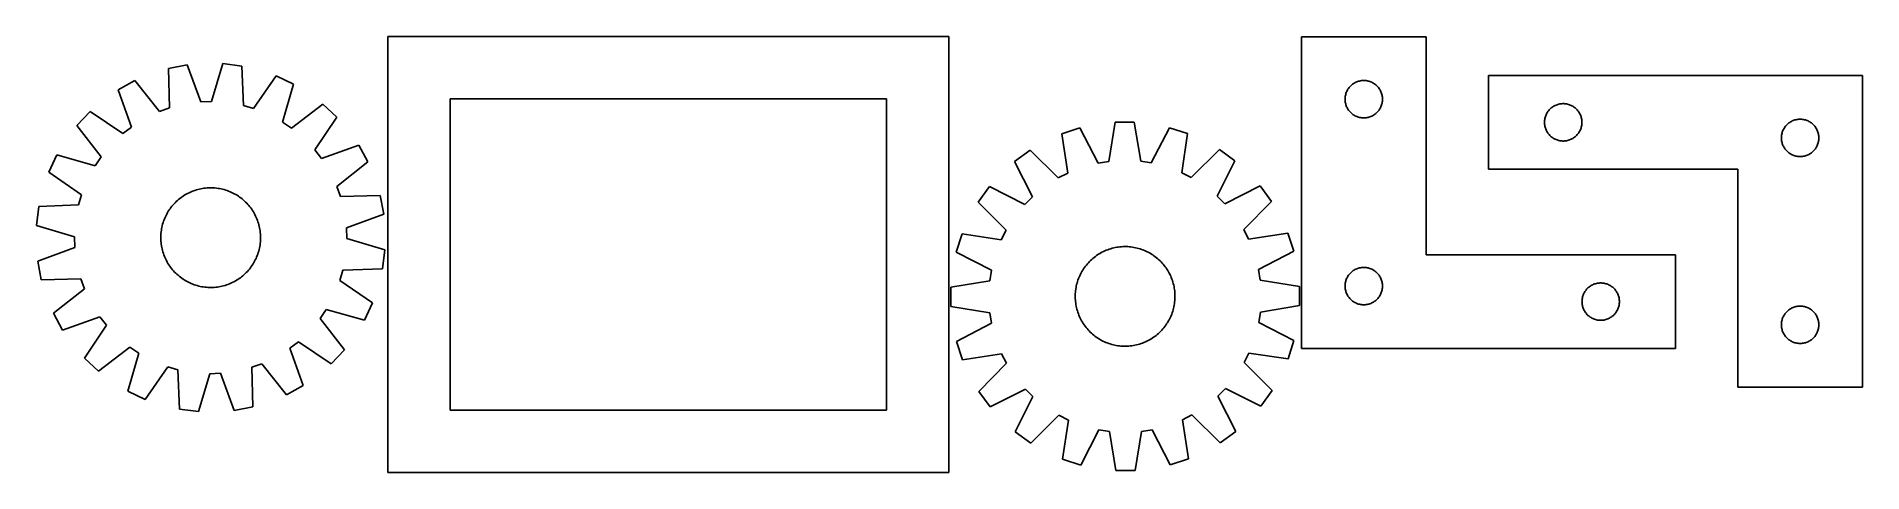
# Model space of a CAD drawing. Header units: millimetres. Extents: x 7 to 1471, y 7 to 357.
import ezdxf

# ---------------------------------------------------------------- set-up
doc = ezdxf.new("R2010")
doc.units = ezdxf.units.MM
doc.layers.add('CUT', color=7, linetype='CONTINUOUS', true_color=0x000000)

msp = doc.modelspace()

# ---------------------------------------------------------------- linework, layer by layer
at = {"layer": 'CUT'}
for p, q in [((738.120185, 356.522761), (288.120185, 356.522761)), ((288.120185, 356.522761), (288.120185, 6.522761)), ((738.120185, 6.522761), (738.120185, 356.522761)), ((1120.855958, 356.188262), (1020.855958, 356.188262)), ((1020.855958, 356.188262), (1020.855958, 106.188262)), ((1120.855958, 181.188262), (1120.855958, 356.188262)), ((127.40465, 333.789913), (112.294168, 330.890966)), ((112.294168, 330.890966), (113.150116, 299.138138)), ((138.360523, 303.974756), (127.40465, 333.789913)), ((155.928457, 334.716329), (146.930348, 304.253092)), ((171.195203, 332.803996), (155.928457, 334.716329)), ((172.401467, 301.062545), (171.195203, 332.803996)), ((198.609234, 324.870729), (180.637866, 298.679038)), ((212.537828, 318.334308), (198.609234, 324.870729)), ((1470.777217, 325.117711), (1170.777217, 325.117711)), ((1170.777217, 325.117711), (1170.777217, 250.117711)), ((1470.777217, 75.117711), (1470.777217, 325.117711)), ((85.452694, 321.19555), (71.977596, 313.769092)), ((71.977596, 313.769092), (82.603814, 283.834861)), ((105.085739, 296.225202), (85.452694, 321.19555)), ((203.876406, 287.773638), (212.537828, 318.334308)), ((1055.875846, 306.960443), (1055.93546, 307.730577)), ((1055.93546, 307.730577), (1056.034639, 308.496621)), ((1056.034639, 308.496621), (1056.173122, 309.256543)), ((1056.173122, 309.256543), (1056.350542, 310.008329)), ((1056.350542, 310.008329), (1056.566427, 310.749985)), ((1056.566427, 310.749985), (1056.820205, 311.479543)), ((1056.820205, 311.479543), (1057.111204, 312.195071)), ((1057.111204, 312.195071), (1057.438651, 312.894669)), ((1057.438651, 312.894669), (1057.801679, 313.576483)), ((1057.801679, 313.576483), (1058.199324, 314.238705)), ((1058.199324, 314.238705), (1058.630533, 314.879579)), ((1058.630533, 314.879579), (1059.094161, 315.497404)), ((1059.094161, 315.497404), (1059.588979, 316.090544)), ((1059.588979, 316.090544), (1060.113675, 316.657424)), ((1060.113675, 316.657424), (1060.666858, 317.196543)), ((1060.666858, 317.196543), (1061.24706, 317.706469)), ((1061.24706, 317.706469), (1061.852744, 318.185851)), ((1061.852744, 318.185851), (1062.482302, 318.633417)), ((1062.482302, 318.633417), (1063.134066, 319.047982)), ((1063.134066, 319.047982), (1063.806307, 319.428444)), ((1063.806307, 319.428444), (1064.497242, 319.773796)), ((1064.497242, 319.773796), (1065.205039, 320.083122)), ((1065.205039, 320.083122), (1065.927822, 320.355601)), ((1065.927822, 320.355601), (1066.663673, 320.59051)), ((1066.663673, 320.59051), (1067.410642, 320.787228)), ((1067.410642, 320.787228), (1068.166746, 320.945231)), ((1068.166746, 320.945231), (1068.929982, 321.064102)), ((1068.929982, 321.064102), (1069.698326, 321.143525)), ((1069.698326, 321.143525), (1070.469739, 321.183289)), ((1070.469739, 321.183289), (1071.242176, 321.183289)), ((1071.242176, 321.183289), (1072.01359, 321.143525)), ((1072.01359, 321.143525), (1072.781933, 321.064102)), ((1072.781933, 321.064102), (1073.545169, 320.945231)), ((1073.545169, 320.945231), (1074.301274, 320.787228)), ((1074.301274, 320.787228), (1075.048242, 320.59051)), ((1075.048242, 320.59051), (1075.784093, 320.355601)), ((1075.784093, 320.355601), (1076.506876, 320.083122)), ((1076.506876, 320.083122), (1077.214674, 319.773796)), ((1077.214674, 319.773796), (1077.905609, 319.428444)), ((1077.905609, 319.428444), (1078.57785, 319.047982)), ((1078.57785, 319.047982), (1079.229614, 318.633417)), ((1079.229614, 318.633417), (1079.859172, 318.185851)), ((1079.859172, 318.185851), (1080.464855, 317.706469)), ((1080.464855, 317.706469), (1081.045058, 317.196543)), ((1081.045058, 317.196543), (1081.598241, 316.657424)), ((1081.598241, 316.657424), (1082.122937, 316.090544)), ((1082.122937, 316.090544), (1082.617755, 315.497404)), ((1082.617755, 315.497404), (1083.081383, 314.879579)), ((1083.081383, 314.879579), (1083.512591, 314.238705)), ((1083.512591, 314.238705), (1083.910236, 313.576483)), ((1083.910236, 313.576483), (1084.273264, 312.894669)), ((1084.273264, 312.894669), (1084.600711, 312.195071)), ((1084.600711, 312.195071), (1084.89171, 311.479543)), ((1084.89171, 311.479543), (1085.145488, 310.749985)), ((1085.145488, 310.749985), (1085.361374, 310.008329)), ((1085.361374, 310.008329), (1085.538793, 309.256543)), ((1085.538793, 309.256543), (1085.677276, 308.496621)), ((1085.677276, 308.496621), (1085.776456, 307.730577)), ((1085.776456, 307.730577), (1085.836069, 306.960443)), ((49.445885, 296.253733), (38.925207, 285.026717)), ((75.834282, 278.572465), (49.445885, 296.253733)), ((113.150116, 299.138138), (105.085739, 296.225202)), ((146.930348, 304.253092), (138.360523, 303.974756)), ((180.637866, 298.679038), (172.401467, 301.062545)), ((236.158607, 302.317921), (210.973143, 282.961601)), ((247.385622, 291.797243), (236.158607, 302.317921)), ((688.120185, 306.522761), (338.120185, 306.522761)), ((338.120185, 306.522761), (338.120185, 56.522761)), ((688.120185, 56.522761), (688.120185, 306.522761)), ((1055.855958, 306.188262), (1055.875846, 306.960443)), ((1055.875846, 305.416081), (1055.855958, 306.188262)), ((1055.93546, 304.645947), (1055.875846, 305.416081)), ((1056.034639, 303.879903), (1055.93546, 304.645947)), ((1056.173122, 303.119981), (1056.034639, 303.879903)), ((1056.350542, 302.368195), (1056.173122, 303.119981)), ((1056.566427, 301.62654), (1056.350542, 302.368195)), ((1056.820205, 300.896981), (1056.566427, 301.62654)), ((1057.111204, 300.181453), (1056.820205, 300.896981)), ((1057.438651, 299.481855), (1057.111204, 300.181453)), ((1057.801679, 298.800041), (1057.438651, 299.481855)), ((1058.199324, 298.137819), (1057.801679, 298.800041)), ((1058.630533, 297.496946), (1058.199324, 298.137819)), ((1059.094161, 296.87912), (1058.630533, 297.496946)), ((1059.588979, 296.28598), (1059.094161, 296.87912)), ((1060.113675, 295.7191), (1059.588979, 296.28598)), ((1060.666858, 295.179982), (1060.113675, 295.7191)), ((1061.24706, 294.670055), (1060.666858, 295.179982)), ((1061.852744, 294.190673), (1061.24706, 294.670055)), ((1062.482302, 293.743107), (1061.852744, 294.190673)), ((1063.134066, 293.328543), (1062.482302, 293.743107)), ((1063.806307, 292.94808), (1063.134066, 293.328543)), ((1064.497242, 292.602728), (1063.806307, 292.94808)), ((1077.905609, 292.94808), (1077.214674, 292.602728)), ((1078.57785, 293.328543), (1077.905609, 292.94808)), ((1079.229614, 293.743107), (1078.57785, 293.328543)), ((1079.859172, 294.190673), (1079.229614, 293.743107)), ((1080.464855, 294.670055), (1079.859172, 294.190673)), ((1081.045058, 295.179982), (1080.464855, 294.670055)), ((1081.598241, 295.7191), (1081.045058, 295.179982)), ((1082.122937, 296.28598), (1081.598241, 295.7191)), ((1082.617755, 296.87912), (1082.122937, 296.28598)), ((1083.081383, 297.496946), (1082.617755, 296.87912)), ((1083.512591, 298.137819), (1083.081383, 297.496946)), ((1083.910236, 298.800041), (1083.512591, 298.137819)), ((1084.273264, 299.481855), (1083.910236, 298.800041)), ((1084.600711, 300.181453), (1084.273264, 299.481855)), ((1084.89171, 300.896981), (1084.600711, 300.181453)), ((1085.145488, 301.62654), (1084.89171, 300.896981)), ((1085.361374, 302.368195), (1085.145488, 301.62654)), ((1085.538793, 303.119981), (1085.361374, 302.368195)), ((1085.677276, 303.879903), (1085.538793, 303.119981)), ((1085.776456, 304.645947), (1085.677276, 303.879903)), ((1085.836069, 305.416081), (1085.776456, 304.645947)), ((1085.836069, 306.960443), (1085.855958, 306.188262)), ((1085.855958, 306.188262), (1085.836069, 305.416081)), ((1216.487687, 292.179434), (1216.741465, 292.908993)), ((1216.741465, 292.908993), (1217.032464, 293.62452)), ((1217.032464, 293.62452), (1217.359911, 294.324118)), ((1217.359911, 294.324118), (1217.722939, 295.005932)), ((1217.722939, 295.005932), (1218.120584, 295.668154)), ((1218.120584, 295.668154), (1218.551792, 296.309028)), ((1218.551792, 296.309028), (1219.01542, 296.926854)), ((1219.01542, 296.926854), (1219.510238, 297.519993)), ((1219.510238, 297.519993), (1220.034934, 298.086874)), ((1220.034934, 298.086874), (1220.588117, 298.625992)), ((1220.588117, 298.625992), (1221.16832, 299.135918)), ((1221.16832, 299.135918), (1221.774003, 299.6153)), ((1221.774003, 299.6153), (1222.403561, 300.062867)), ((1222.403561, 300.062867), (1223.055325, 300.477431)), ((1223.055325, 300.477431), (1223.727566, 300.857893)), ((1223.727566, 300.857893), (1224.418501, 301.203245)), ((1224.418501, 301.203245), (1225.126299, 301.512571)), ((1225.126299, 301.512571), (1225.849082, 301.78505)), ((1225.849082, 301.78505), (1226.584933, 302.019959)), ((1226.584933, 302.019959), (1227.331901, 302.216677)), ((1227.331901, 302.216677), (1228.088006, 302.374681)), ((1228.088006, 302.374681), (1228.851242, 302.493551)), ((1228.851242, 302.493551), (1229.619585, 302.572974)), ((1229.619585, 302.572974), (1230.390999, 302.612738)), ((1230.390999, 302.612738), (1231.163436, 302.612738)), ((1231.163436, 302.612738), (1231.934849, 302.572974)), ((1231.934849, 302.572974), (1232.703193, 302.493551)), ((1232.703193, 302.493551), (1233.466429, 302.374681)), ((1233.466429, 302.374681), (1234.222533, 302.216677)), ((1234.222533, 302.216677), (1234.969502, 302.019959)), ((1234.969502, 302.019959), (1235.705353, 301.78505)), ((1235.705353, 301.78505), (1236.428136, 301.512571)), ((1236.428136, 301.512571), (1237.135933, 301.203245)), ((1237.135933, 301.203245), (1237.826868, 300.857893)), ((1237.826868, 300.857893), (1238.499109, 300.477431)), ((1238.499109, 300.477431), (1239.150873, 300.062867)), ((1239.150873, 300.062867), (1239.780431, 299.6153)), ((1239.780431, 299.6153), (1240.386115, 299.135918)), ((1240.386115, 299.135918), (1240.966317, 298.625992)), ((1240.966317, 298.625992), (1241.5195, 298.086874)), ((1241.5195, 298.086874), (1242.044196, 297.519993)), ((1242.044196, 297.519993), (1242.539014, 296.926854)), ((1242.539014, 296.926854), (1243.002642, 296.309028)), ((1243.002642, 296.309028), (1243.433851, 295.668154)), ((1243.433851, 295.668154), (1243.831496, 295.005932)), ((1243.831496, 295.005932), (1244.194523, 294.324118)), ((1244.194523, 294.324118), (1244.521971, 293.62452)), ((1244.521971, 293.62452), (1244.81297, 292.908993)), ((1244.81297, 292.908993), (1245.066748, 292.179434)), ((38.925207, 285.026717), (58.281527, 259.841253)), ((82.603814, 283.834861), (75.834282, 278.572465)), ((210.973143, 282.961601), (203.876406, 287.773638)), ((229.704354, 265.408846), (247.385622, 291.797243)), ((843.225382, 283.103869), (828.605309, 278.309706)), ((828.605309, 278.309706), (833.486203, 246.922581)), ((857.87841, 254.921188), (843.225382, 283.103869)), ((871.400675, 287.64465), (866.343526, 256.285441)), ((886.786669, 287.686319), (871.400675, 287.64465)), ((892.013599, 256.354962), (886.786669, 287.686319)), ((914.986143, 283.298215), (900.48598, 255.03658)), ((929.63197, 278.583311), (914.986143, 283.298215)), ((924.921154, 247.170209), (929.63197, 278.583311)), ((1065.205039, 292.293403), (1064.497242, 292.602728)), ((1065.927822, 292.020924), (1065.205039, 292.293403)), ((1066.663673, 291.786014), (1065.927822, 292.020924)), ((1067.410642, 291.589296), (1066.663673, 291.786014)), ((1068.166746, 291.431293), (1067.410642, 291.589296)), ((1068.929982, 291.312422), (1068.166746, 291.431293)), ((1069.698326, 291.232999), (1068.929982, 291.312422)), ((1070.469739, 291.193235), (1069.698326, 291.232999)), ((1071.242176, 291.193235), (1070.469739, 291.193235)), ((1072.01359, 291.232999), (1071.242176, 291.193235)), ((1072.781933, 291.312422), (1072.01359, 291.232999)), ((1073.545169, 291.431293), (1072.781933, 291.312422)), ((1074.301274, 291.589296), (1073.545169, 291.431293)), ((1075.048242, 291.786014), (1074.301274, 291.589296)), ((1075.784093, 292.020924), (1075.048242, 291.786014)), ((1076.506876, 292.293403), (1075.784093, 292.020924)), ((1077.214674, 292.602728), (1076.506876, 292.293403)), ((1215.777217, 287.617711), (1215.797106, 288.389893)), ((1215.797106, 286.84553), (1215.777217, 287.617711)), ((1215.797106, 288.389893), (1215.856719, 289.160026)), ((1215.856719, 286.075396), (1215.797106, 286.84553)), ((1215.856719, 289.160026), (1215.955899, 289.92607)), ((1215.955899, 285.309353), (1215.856719, 286.075396)), ((1215.955899, 289.92607), (1216.094382, 290.685992)), ((1216.094382, 284.54943), (1215.955899, 285.309353)), ((1216.094382, 290.685992), (1216.271801, 291.437778)), ((1216.271801, 283.797645), (1216.094382, 284.54943)), ((1216.271801, 291.437778), (1216.487687, 292.179434)), ((1216.487687, 283.055989), (1216.271801, 283.797645)), ((1216.741465, 282.32643), (1216.487687, 283.055989)), ((1217.032464, 281.610903), (1216.741465, 282.32643)), ((1217.359911, 280.911304), (1217.032464, 281.610903)), ((1217.722939, 280.22949), (1217.359911, 280.911304)), ((1218.120584, 279.567268), (1217.722939, 280.22949)), ((1218.551792, 278.926395), (1218.120584, 279.567268)), ((1219.01542, 278.308569), (1218.551792, 278.926395)), ((1219.510238, 277.71543), (1219.01542, 278.308569)), ((1242.539014, 278.308569), (1242.044196, 277.71543)), ((1243.002642, 278.926395), (1242.539014, 278.308569)), ((1243.433851, 279.567268), (1243.002642, 278.926395)), ((1243.831496, 280.22949), (1243.433851, 279.567268)), ((1244.194523, 280.911304), (1243.831496, 280.22949)), ((1244.521971, 281.610903), (1244.194523, 280.911304)), ((1244.81297, 282.32643), (1244.521971, 281.610903)), ((1245.066748, 283.055989), (1244.81297, 282.32643)), ((1245.066748, 292.179434), (1245.282633, 291.437778)), ((1245.282633, 283.797645), (1245.066748, 283.055989)), ((1245.282633, 291.437778), (1245.460053, 290.685992)), ((1245.460053, 284.54943), (1245.282633, 283.797645)), ((1245.460053, 290.685992), (1245.598536, 289.92607)), ((1245.598536, 285.309353), (1245.460053, 284.54943)), ((1245.598536, 289.92607), (1245.697715, 289.160026)), ((1245.697715, 286.075396), (1245.598536, 285.309353)), ((1245.697715, 289.160026), (1245.757329, 288.389893)), ((1245.757329, 286.84553), (1245.697715, 286.075396)), ((1245.757329, 288.389893), (1245.777217, 287.617711)), ((1245.777217, 287.617711), (1245.757329, 286.84553)), ((1406.094382, 278.185992), (1406.271801, 278.937778)), ((1406.271801, 278.937778), (1406.487687, 279.679434)), ((1406.487687, 279.679434), (1406.741465, 280.408993)), ((1406.741465, 280.408993), (1407.032464, 281.12452)), ((1407.032464, 281.12452), (1407.359911, 281.824118)), ((1407.359911, 281.824118), (1407.722939, 282.505932)), ((1407.722939, 282.505932), (1408.120584, 283.168154)), ((1408.120584, 283.168154), (1408.551792, 283.809028)), ((1408.551792, 283.809028), (1409.01542, 284.426854)), ((1409.01542, 284.426854), (1409.510238, 285.019993)), ((1409.510238, 285.019993), (1410.034934, 285.586874)), ((1410.034934, 285.586874), (1410.588117, 286.125992)), ((1410.588117, 286.125992), (1411.16832, 286.635918)), ((1411.16832, 286.635918), (1411.774003, 287.1153)), ((1411.774003, 287.1153), (1412.403561, 287.562867)), ((1412.403561, 287.562867), (1413.055325, 287.977431)), ((1413.055325, 287.977431), (1413.727566, 288.357893)), ((1413.727566, 288.357893), (1414.418501, 288.703245)), ((1414.418501, 288.703245), (1415.126299, 289.012571)), ((1415.126299, 289.012571), (1415.849082, 289.28505)), ((1415.849082, 289.28505), (1416.584933, 289.519959)), ((1416.584933, 289.519959), (1417.331901, 289.716677)), ((1417.331901, 289.716677), (1418.088006, 289.874681)), ((1418.088006, 289.874681), (1418.851242, 289.993551)), ((1418.851242, 289.993551), (1419.619585, 290.072974)), ((1419.619585, 290.072974), (1420.390999, 290.112738)), ((1420.390999, 290.112738), (1421.163436, 290.112738)), ((1421.163436, 290.112738), (1421.934849, 290.072974)), ((1421.934849, 290.072974), (1422.703193, 289.993551)), ((1422.703193, 289.993551), (1423.466429, 289.874681)), ((1423.466429, 289.874681), (1424.222533, 289.716677)), ((1424.222533, 289.716677), (1424.969502, 289.519959)), ((1424.969502, 289.519959), (1425.705353, 289.28505)), ((1425.705353, 289.28505), (1426.428136, 289.012571)), ((1426.428136, 289.012571), (1427.135933, 288.703245)), ((1427.135933, 288.703245), (1427.826868, 288.357893)), ((1427.826868, 288.357893), (1428.499109, 287.977431)), ((1428.499109, 287.977431), (1429.150873, 287.562867)), ((1429.150873, 287.562867), (1429.780431, 287.1153)), ((1429.780431, 287.1153), (1430.386115, 286.635918)), ((1430.386115, 286.635918), (1430.966317, 286.125992)), ((1430.966317, 286.125992), (1431.5195, 285.586874)), ((1431.5195, 285.586874), (1432.044196, 285.019993)), ((1432.044196, 285.019993), (1432.539014, 284.426854)), ((1432.539014, 284.426854), (1433.002642, 283.809028)), ((1433.002642, 283.809028), (1433.433851, 283.168154)), ((1433.433851, 283.168154), (1433.831496, 282.505932)), ((1433.831496, 282.505932), (1434.194523, 281.824118)), ((1434.194523, 281.824118), (1434.521971, 281.12452)), ((1434.521971, 281.12452), (1434.81297, 280.408993)), ((1434.81297, 280.408993), (1435.066748, 279.679434)), ((1435.066748, 279.679434), (1435.282633, 278.937778)), ((1435.282633, 278.937778), (1435.460053, 278.185992)), ((234.96675, 258.639314), (229.704354, 265.408846)), ((264.900982, 269.265532), (234.96675, 258.639314)), ((272.32744, 255.790434), (264.900982, 269.265532)), ((803.212191, 265.284522), (790.789153, 256.207151)), ((825.856977, 243.009234), (803.212191, 265.284522)), ((955.095265, 265.695858), (932.571464, 243.298243)), ((967.567288, 256.685909), (955.095265, 265.695858)), ((1220.034934, 277.148549), (1219.510238, 277.71543)), ((1220.588117, 276.609431), (1220.034934, 277.148549)), ((1221.16832, 276.099505), (1220.588117, 276.609431)), ((1221.774003, 275.620123), (1221.16832, 276.099505)), ((1222.403561, 275.172556), (1221.774003, 275.620123)), ((1223.055325, 274.757992), (1222.403561, 275.172556)), ((1223.727566, 274.377529), (1223.055325, 274.757992)), ((1224.418501, 274.032177), (1223.727566, 274.377529)), ((1225.126299, 273.722852), (1224.418501, 274.032177)), ((1225.849082, 273.450373), (1225.126299, 273.722852)), ((1226.584933, 273.215463), (1225.849082, 273.450373)), ((1227.331901, 273.018746), (1226.584933, 273.215463)), ((1228.088006, 272.860742), (1227.331901, 273.018746)), ((1228.851242, 272.741871), (1228.088006, 272.860742)), ((1229.619585, 272.662448), (1228.851242, 272.741871)), ((1230.390999, 272.622684), (1229.619585, 272.662448)), ((1231.163436, 272.622684), (1230.390999, 272.622684)), ((1231.934849, 272.662448), (1231.163436, 272.622684)), ((1232.703193, 272.741871), (1231.934849, 272.662448)), ((1233.466429, 272.860742), (1232.703193, 272.741871)), ((1234.222533, 273.018746), (1233.466429, 272.860742)), ((1234.969502, 273.215463), (1234.222533, 273.018746)), ((1235.705353, 273.450373), (1234.969502, 273.215463)), ((1236.428136, 273.722852), (1235.705353, 273.450373)), ((1237.135933, 274.032177), (1236.428136, 273.722852)), ((1237.826868, 274.377529), (1237.135933, 274.032177)), ((1238.499109, 274.757992), (1237.826868, 274.377529)), ((1239.150873, 275.172556), (1238.499109, 274.757992)), ((1239.780431, 275.620123), (1239.150873, 275.172556)), ((1240.386115, 276.099505), (1239.780431, 275.620123)), ((1240.966317, 276.609431), (1240.386115, 276.099505)), ((1241.5195, 277.148549), (1240.966317, 276.609431)), ((1242.044196, 277.71543), (1241.5195, 277.148549)), ((1405.777217, 275.117711), (1405.797106, 275.889893)), ((1405.797106, 274.34553), (1405.777217, 275.117711)), ((1405.797106, 275.889893), (1405.856719, 276.660026)), ((1405.856719, 273.575396), (1405.797106, 274.34553)), ((1405.856719, 276.660026), (1405.955899, 277.42607)), ((1405.955899, 272.809353), (1405.856719, 273.575396)), ((1405.955899, 277.42607), (1406.094382, 278.185992)), ((1406.094382, 272.04943), (1405.955899, 272.809353)), ((1406.271801, 271.297645), (1406.094382, 272.04943)), ((1406.487687, 270.555989), (1406.271801, 271.297645)), ((1406.741465, 269.82643), (1406.487687, 270.555989)), ((1407.032464, 269.110903), (1406.741465, 269.82643)), ((1407.359911, 268.411304), (1407.032464, 269.110903)), ((1407.722939, 267.72949), (1407.359911, 268.411304)), ((1408.120584, 267.067268), (1407.722939, 267.72949)), ((1408.551792, 266.426395), (1408.120584, 267.067268)), ((1409.01542, 265.808569), (1408.551792, 266.426395)), ((1409.510238, 265.21543), (1409.01542, 265.808569)), ((1410.034934, 264.648549), (1409.510238, 265.21543)), ((1410.588117, 264.109431), (1410.034934, 264.648549)), ((1411.16832, 263.599505), (1410.588117, 264.109431)), ((1411.774003, 263.120123), (1411.16832, 263.599505)), ((1430.386115, 263.599505), (1429.780431, 263.120123)), ((1430.966317, 264.109431), (1430.386115, 263.599505)), ((1431.5195, 264.648549), (1430.966317, 264.109431)), ((1432.044196, 265.21543), (1431.5195, 264.648549)), ((1432.539014, 265.808569), (1432.044196, 265.21543)), ((1433.002642, 266.426395), (1432.539014, 265.808569)), ((1433.433851, 267.067268), (1433.002642, 266.426395)), ((1433.831496, 267.72949), (1433.433851, 267.067268)), ((1434.194523, 268.411304), (1433.831496, 267.72949)), ((1434.521971, 269.110903), (1434.194523, 268.411304)), ((1434.81297, 269.82643), (1434.521971, 269.110903)), ((1435.066748, 270.555989), (1434.81297, 269.82643)), ((1435.282633, 271.297645), (1435.066748, 270.555989)), ((1435.460053, 272.04943), (1435.282633, 271.297645)), ((1435.460053, 278.185992), (1435.598536, 277.42607)), ((1435.598536, 272.809353), (1435.460053, 272.04943)), ((1435.598536, 277.42607), (1435.697715, 276.660026)), ((1435.697715, 273.575396), (1435.598536, 272.809353)), ((1435.697715, 276.660026), (1435.757329, 275.889893)), ((1435.757329, 274.34553), (1435.697715, 273.575396)), ((1435.757329, 275.889893), (1435.777217, 275.117711)), ((1435.777217, 275.117711), (1435.757329, 274.34553)), ((22.90882, 261.405938), (16.372399, 247.477344)), ((53.46949, 252.744517), (22.90882, 261.405938)), ((58.281527, 259.841253), (53.46949, 252.744517)), ((247.357092, 236.157389), (272.32744, 255.790434)), ((790.789153, 256.207151), (805.130314, 227.8645)), ((866.343526, 256.285441), (857.87841, 254.921188)), ((900.48598, 255.03658), (892.013599, 256.354962)), ((953.379853, 228.265996), (967.567288, 256.685909)), ((1170.777217, 250.117711), (1370.777217, 250.117711)), ((1370.777217, 250.117711), (1370.777217, 75.117711)), ((1412.403561, 262.672556), (1411.774003, 263.120123)), ((1413.055325, 262.257992), (1412.403561, 262.672556)), ((1413.727566, 261.877529), (1413.055325, 262.257992)), ((1414.418501, 261.532177), (1413.727566, 261.877529)), ((1415.126299, 261.222852), (1414.418501, 261.532177)), ((1415.849082, 260.950373), (1415.126299, 261.222852)), ((1416.584933, 260.715463), (1415.849082, 260.950373)), ((1417.331901, 260.518746), (1416.584933, 260.715463)), ((1418.088006, 260.360742), (1417.331901, 260.518746)), ((1418.851242, 260.241871), (1418.088006, 260.360742)), ((1419.619585, 260.162448), (1418.851242, 260.241871)), ((1420.390999, 260.122684), (1419.619585, 260.162448)), ((1421.163436, 260.122684), (1420.390999, 260.122684)), ((1421.934849, 260.162448), (1421.163436, 260.122684)), ((1422.703193, 260.241871), (1421.934849, 260.162448)), ((1423.466429, 260.360742), (1422.703193, 260.241871)), ((1424.222533, 260.518746), (1423.466429, 260.360742)), ((1424.969502, 260.715463), (1424.222533, 260.518746)), ((1425.705353, 260.950373), (1424.969502, 260.715463)), ((1426.428136, 261.222852), (1425.705353, 260.950373)), ((1427.135933, 261.532177), (1426.428136, 261.222852)), ((1427.826868, 261.877529), (1427.135933, 261.532177)), ((1428.499109, 262.257992), (1427.826868, 261.877529)), ((1429.150873, 262.672556), (1428.499109, 262.257992)), ((1429.780431, 263.120123), (1429.150873, 262.672556)), ((16.372399, 247.477344), (42.56409, 229.505976)), ((138.342653, 234.278804), (139.578554, 234.505863)), ((139.578554, 234.505863), (140.820978, 234.693989)), ((140.820978, 234.693989), (142.068697, 234.842996)), ((142.068697, 234.842996), (143.320481, 234.952739)), ((143.320481, 234.952739), (144.575095, 235.023107)), ((144.575095, 235.023107), (145.831299, 235.054033)), ((145.831299, 235.054033), (147.087856, 235.045485)), ((147.087856, 235.045485), (148.343523, 234.997472)), ((148.343523, 234.997472), (149.597064, 234.910041)), ((149.597064, 234.910041), (150.847239, 234.783278)), ((150.847239, 234.783278), (152.092815, 234.61731)), ((152.092815, 234.61731), (153.332564, 234.412298)), ((153.332564, 234.412298), (154.565262, 234.168446)), ((250.270027, 228.093012), (247.357092, 236.157389)), ((770.663867, 235.97256), (761.653917, 223.500537)), ((799.08378, 221.785126), (770.663867, 235.97256)), ((833.486203, 246.922581), (825.856977, 243.009234)), ((932.571464, 243.298243), (924.921154, 247.170209)), ((987.801879, 236.560622), (959.459228, 222.219461)), ((996.87925, 224.137584), (987.801879, 236.560622)), ((8.439132, 220.063313), (6.526799, 204.796567)), ((40.180583, 221.269577), (8.439132, 220.063313)), ((42.56409, 229.505976), (40.180583, 221.269577)), ((114.364238, 219.289468), (115.141145, 220.277103)), ((115.141145, 220.277103), (115.94869, 221.239848)), ((115.94869, 221.239848), (116.786078, 222.176752)), ((116.786078, 222.176752), (117.652481, 223.086891)), ((117.652481, 223.086891), (118.547045, 223.969366)), ((118.547045, 223.969366), (119.468887, 224.823307)), ((119.468887, 224.823307), (120.417096, 225.64787)), ((120.417096, 225.64787), (121.390738, 226.442243)), ((121.390738, 226.442243), (122.388852, 227.205641)), ((122.388852, 227.205641), (123.410451, 227.937311)), ((123.410451, 227.937311), (124.454529, 228.63653)), ((124.454529, 228.63653), (125.520055, 229.30261)), ((125.520055, 229.30261), (126.605977, 229.934891)), ((126.605977, 229.934891), (127.711224, 230.532751)), ((127.711224, 230.532751), (128.834705, 231.095599)), ((128.834705, 231.095599), (129.97531, 231.622881)), ((129.97531, 231.622881), (131.131915, 232.114074)), ((131.131915, 232.114074), (132.303379, 232.568696)), ((132.303379, 232.568696), (133.488544, 232.986296)), ((133.488544, 232.986296), (134.686241, 233.366464)), ((134.686241, 233.366464), (135.895289, 233.708824)), ((135.895289, 233.708824), (137.114494, 234.013037)), ((137.114494, 234.013037), (138.342653, 234.278804)), ((154.565262, 234.168446), (155.789691, 233.885995)), ((155.789691, 233.885995), (157.004645, 233.565223)), ((157.004645, 233.565223), (158.208923, 233.206446)), ((158.208923, 233.206446), (159.401338, 232.810019)), ((159.401338, 232.810019), (160.580712, 232.376333)), ((160.580712, 232.376333), (161.745882, 231.905816)), ((161.745882, 231.905816), (162.895697, 231.398933)), ((162.895697, 231.398933), (164.029024, 230.856183)), ((164.029024, 230.856183), (165.144743, 230.278102)), ((165.144743, 230.278102), (166.241754, 229.66526)), ((166.241754, 229.66526), (167.318973, 229.018263)), ((167.318973, 229.018263), (168.375339, 228.33775)), ((168.375339, 228.33775), (169.409807, 227.62439)), ((169.409807, 227.62439), (170.421358, 226.87889)), ((170.421358, 226.87889), (171.408993, 226.101983)), ((171.408993, 226.101983), (172.371738, 225.294438)), ((172.371738, 225.294438), (173.308642, 224.45705)), ((173.308642, 224.45705), (174.21878, 223.590647)), ((174.21878, 223.590647), (175.101256, 222.696083)), ((175.101256, 222.696083), (175.955196, 221.774241)), ((175.955196, 221.774241), (176.77976, 220.826032)), ((176.77976, 220.826032), (177.574133, 219.85239)), ((177.574133, 219.85239), (178.337531, 218.854276)), ((282.022856, 228.94896), (250.270027, 228.093012)), ((284.921802, 213.838478), (282.022856, 228.94896)), ((761.653917, 223.500537), (784.051533, 200.976737)), ((805.130314, 227.8645), (799.08378, 221.785126)), ((959.459228, 222.219461), (953.379853, 228.265996)), ((974.603962, 201.492799), (996.87925, 224.137584)), ((107.357133, 204.657802), (107.677905, 205.872755)), ((107.677905, 205.872755), (108.036682, 207.077033)), ((108.036682, 207.077033), (108.433109, 208.269448)), ((108.433109, 208.269448), (108.866795, 209.448822)), ((108.866795, 209.448822), (109.337312, 210.613992)), ((109.337312, 210.613992), (109.844195, 211.763807)), ((109.844195, 211.763807), (110.386945, 212.897134)), ((110.386945, 212.897134), (110.965026, 214.012853)), ((110.965026, 214.012853), (111.577868, 215.109864)), ((111.577868, 215.109864), (112.224864, 216.187083)), ((112.224864, 216.187083), (112.905378, 217.243449)), ((112.905378, 217.243449), (113.618738, 218.277917)), ((113.618738, 218.277917), (114.364238, 219.289468)), ((178.337531, 218.854276), (179.069201, 217.832677)), ((179.069201, 217.832677), (179.76842, 216.788599)), ((179.76842, 216.788599), (180.434499, 215.723073)), ((180.434499, 215.723073), (181.066781, 214.637151)), ((181.066781, 214.637151), (181.664641, 213.531904)), ((181.664641, 213.531904), (182.227489, 212.408423)), ((182.227489, 212.408423), (182.75477, 211.267818)), ((182.75477, 211.267818), (183.245964, 210.111213)), ((183.245964, 210.111213), (183.700586, 208.939749)), ((183.700586, 208.939749), (184.118186, 207.754584)), ((184.118186, 207.754584), (184.498354, 206.556887)), ((184.498354, 206.556887), (184.840713, 205.347839)), ((184.840713, 205.347839), (185.144927, 204.128634)), ((255.106645, 202.882605), (284.921802, 213.838478)), ((6.526799, 204.796567), (36.990036, 195.798458)), ((36.990036, 195.798458), (37.268372, 187.228633)), ((106.189095, 194.69941), (106.197643, 195.955966)), ((106.220021, 193.443205), (106.189095, 194.69941)), ((106.197643, 195.955966), (106.245656, 197.211634)), ((106.290389, 192.188591), (106.220021, 193.443205)), ((106.245656, 197.211634), (106.333087, 198.465174)), ((106.400132, 190.936807), (106.290389, 192.188591)), ((106.333087, 198.465174), (106.45985, 199.715349)), ((106.549139, 189.689088), (106.400132, 190.936807)), ((106.45985, 199.715349), (106.625818, 200.960926)), ((106.625818, 200.960926), (106.83083, 202.200674)), ((106.83083, 202.200674), (107.074682, 203.433372)), ((107.074682, 203.433372), (107.357133, 204.657802)), ((185.144927, 204.128634), (185.410694, 202.900474)), ((185.410694, 202.900474), (185.637753, 201.664574)), ((185.637753, 201.664574), (185.825878, 200.42215)), ((185.915168, 190.395889), (185.749199, 189.150313)), ((185.825878, 200.42215), (185.974886, 199.174431)), ((186.041931, 191.646064), (185.915168, 190.395889)), ((185.974886, 199.174431), (186.084629, 197.922647)), ((186.129362, 192.899604), (186.041931, 191.646064)), ((186.084629, 197.922647), (186.154997, 196.668033)), ((186.177375, 194.155272), (186.129362, 192.899604)), ((186.154997, 196.668033), (186.185923, 195.411829)), ((186.185923, 195.411829), (186.177375, 194.155272)), ((255.384982, 194.31278), (255.106645, 202.882605)), ((285.848219, 185.314671), (255.384982, 194.31278)), ((748.766465, 198.037242), (744.051561, 183.391416)), ((780.179567, 193.326426), (748.766465, 198.037242)), ((784.051533, 200.976737), (780.179567, 193.326426)), ((978.517309, 193.863573), (974.603962, 201.492799)), ((1009.904434, 198.744467), (978.517309, 193.863573)), ((1014.698597, 184.124394), (1009.904434, 198.744467)), ((37.268372, 187.228633), (7.453215, 176.27276)), ((7.453215, 176.27276), (10.352162, 161.162278)), ((106.737265, 188.446665), (106.549139, 189.689088)), ((106.964324, 187.210764), (106.737265, 188.446665)), ((107.230091, 185.982605), (106.964324, 187.210764)), ((107.534304, 184.763399), (107.230091, 185.982605)), ((107.876664, 183.554352), (107.534304, 184.763399)), ((108.256832, 182.356654), (107.876664, 183.554352)), ((108.674432, 181.171489), (108.256832, 182.356654)), ((109.129054, 180.000026), (108.674432, 181.171489)), ((109.620247, 178.84342), (109.129054, 180.000026)), ((110.147529, 177.702815), (109.620247, 178.84342)), ((110.710377, 176.579334), (110.147529, 177.702815)), ((111.308237, 175.474087), (110.710377, 176.579334)), ((181.409991, 176.098385), (180.79715, 175.001374)), ((181.988072, 177.214104), (181.409991, 176.098385)), ((182.530823, 178.347431), (181.988072, 177.214104)), ((183.037706, 179.497246), (182.530823, 178.347431)), ((183.508223, 180.662416), (183.037706, 179.497246)), ((183.941909, 181.84179), (183.508223, 180.662416)), ((184.338336, 183.034205), (183.941909, 181.84179)), ((184.697113, 184.238483), (184.338336, 183.034205)), ((185.017885, 185.453437), (184.697113, 184.238483)), ((185.300336, 186.677866), (185.017885, 185.453437)), ((185.544188, 187.910564), (185.300336, 186.677866)), ((185.749199, 189.150313), (185.544188, 187.910564)), ((283.935886, 170.047925), (285.848219, 185.314671)), ((744.051561, 183.391416), (772.313196, 168.891253)), ((850.025925, 174.949906), (850.890819, 175.861478)), ((850.890819, 175.861478), (851.78392, 176.745435)), ((851.78392, 176.745435), (852.704345, 177.600902)), ((852.704345, 177.600902), (853.651187, 178.427035)), ((853.651187, 178.427035), (854.623512, 179.22302)), ((854.623512, 179.22302), (855.620359, 179.988071)), ((855.620359, 179.988071), (856.640745, 180.721432)), ((856.640745, 180.721432), (857.683663, 181.422381)), ((857.683663, 181.422381), (858.748084, 182.090224)), ((858.748084, 182.090224), (859.832957, 182.724304)), ((859.832957, 182.724304), (860.937211, 183.323995)), ((860.937211, 183.323995), (862.059758, 183.888704)), ((862.059758, 183.888704), (863.199488, 184.417874)), ((863.199488, 184.417874), (864.355278, 184.910983)), ((864.355278, 184.910983), (865.525987, 185.367545)), ((865.525987, 185.367545), (866.710458, 185.787109)), ((866.710458, 185.787109), (867.907524, 186.16926)), ((867.907524, 186.16926), (869.116003, 186.513623)), ((869.116003, 186.513623), (870.334703, 186.819856)), ((870.334703, 186.819856), (871.56242, 187.087657)), ((871.56242, 187.087657), (872.797943, 187.316763)), ((872.797943, 187.316763), (874.040053, 187.506948)), ((874.040053, 187.506948), (875.287523, 187.658022)), ((875.287523, 187.658022), (876.539124, 187.769839)), ((876.539124, 187.769839), (877.793619, 187.842286)), ((877.793619, 187.842286), (879.049771, 187.875293)), ((879.049771, 187.875293), (880.30634, 187.868827)), ((880.30634, 187.868827), (881.562085, 187.822894)), ((881.562085, 187.822894), (882.815768, 187.73754)), ((882.815768, 187.73754), (884.066152, 187.612849)), ((884.066152, 187.612849), (885.312002, 187.448944)), ((885.312002, 187.448944), (886.552089, 187.245987)), ((886.552089, 187.245987), (887.785188, 187.004178)), ((887.785188, 187.004178), (889.010084, 186.723756)), ((889.010084, 186.723756), (890.225568, 186.404997)), ((890.225568, 186.404997), (891.430439, 186.048216)), ((891.430439, 186.048216), (892.623509, 185.653766)), ((892.623509, 185.653766), (893.8036, 185.222034)), ((893.8036, 185.222034), (894.969547, 184.753449)), ((894.969547, 184.753449), (896.120201, 184.248471)), ((896.120201, 184.248471), (897.254426, 183.707599)), ((897.254426, 183.707599), (898.371101, 183.131368)), ((898.371101, 183.131368), (899.469126, 182.520345)), ((899.469126, 182.520345), (900.547416, 181.875134)), ((900.547416, 181.875134), (901.604907, 181.196371)), ((901.604907, 181.196371), (902.640556, 180.484727)), ((902.640556, 180.484727), (903.653341, 179.740903)), ((903.653341, 179.740903), (904.642262, 178.965634)), ((904.642262, 178.965634), (905.606343, 178.159685)), ((905.606343, 178.159685), (906.544633, 177.323851)), ((906.544633, 177.323851), (907.456206, 176.458957)), ((907.456206, 176.458957), (908.340162, 175.565856)), ((986.515916, 169.471365), (1014.698597, 184.124394)), ((1320.855958, 181.188262), (1120.855958, 181.188262)), ((1320.855958, 106.188262), (1320.855958, 181.188262)), ((10.352162, 161.162278), (42.10499, 162.018226)), ((42.10499, 162.018226), (45.017926, 153.953849)), ((111.940518, 174.388165), (111.308237, 175.474087)), ((112.606598, 173.32264), (111.940518, 174.388165)), ((113.305817, 172.278562), (112.606598, 173.32264)), ((114.037487, 171.256962), (113.305817, 172.278562)), ((114.800885, 170.258848), (114.037487, 171.256962)), ((115.595258, 169.285206), (114.800885, 170.258848)), ((116.419821, 168.336997), (115.595258, 169.285206)), ((117.273762, 167.415155), (116.419821, 168.336997)), ((118.156237, 166.520591), (117.273762, 167.415155)), ((119.066376, 165.654188), (118.156237, 166.520591)), ((120.00328, 164.8168), (119.066376, 165.654188)), ((120.966024, 164.009255), (120.00328, 164.8168)), ((121.95366, 163.232349), (120.966024, 164.009255)), ((122.965211, 162.486848), (121.95366, 163.232349)), ((123.999679, 161.773488), (122.965211, 162.486848)), ((125.056045, 161.092975), (123.999679, 161.773488)), ((126.133264, 160.445978), (125.056045, 161.092975)), ((167.920488, 161.474708), (166.854963, 160.808629)), ((168.964566, 162.173927), (167.920488, 161.474708)), ((169.986166, 162.905597), (168.964566, 162.173927)), ((170.98428, 163.668995), (169.986166, 162.905597)), ((171.957922, 164.463368), (170.98428, 163.668995)), ((172.906131, 165.287932), (171.957922, 164.463368)), ((173.827973, 166.141872), (172.906131, 165.287932)), ((174.722537, 167.024348), (173.827973, 166.141872)), ((175.58894, 167.934486), (174.722537, 167.024348)), ((176.426328, 168.87139), (175.58894, 167.934486)), ((177.233873, 169.834135), (176.426328, 168.87139)), ((178.010779, 170.82177), (177.233873, 169.834135)), ((178.75628, 171.833321), (178.010779, 170.82177)), ((179.469639, 172.867789), (178.75628, 171.833321)), ((180.150153, 173.924155), (179.469639, 172.867789)), ((180.79715, 175.001374), (180.150153, 173.924155)), ((249.810928, 160.605262), (252.194435, 168.841661)), ((252.194435, 168.841661), (283.935886, 170.047925)), ((772.313196, 168.891253), (770.994813, 160.418872)), ((841.69601, 161.028781), (842.127741, 162.208872)), ((842.127741, 162.208872), (842.596327, 163.37482)), ((842.596327, 163.37482), (843.101305, 164.525474)), ((843.101305, 164.525474), (843.642176, 165.659698)), ((843.642176, 165.659698), (844.218408, 166.776373)), ((844.218408, 166.776373), (844.829431, 167.874398)), ((844.829431, 167.874398), (845.474642, 168.952688)), ((845.474642, 168.952688), (846.153405, 170.010179)), ((846.153405, 170.010179), (846.865049, 171.045828)), ((846.865049, 171.045828), (847.608873, 172.058613)), ((847.608873, 172.058613), (848.384142, 173.047534)), ((848.384142, 173.047534), (849.190091, 174.011615)), ((849.190091, 174.011615), (850.025925, 174.949906)), ((908.340162, 175.565856), (909.195629, 174.645431)), ((909.195629, 174.645431), (910.021763, 173.698588)), ((910.021763, 173.698588), (910.817748, 172.726264)), ((910.817748, 172.726264), (911.582798, 171.729417)), ((911.582798, 171.729417), (912.31616, 170.709031)), ((912.31616, 170.709031), (913.017108, 169.666113)), ((913.017108, 169.666113), (913.684952, 168.601692)), ((913.684952, 168.601692), (914.319032, 167.516819)), ((914.319032, 167.516819), (914.918722, 166.412564)), ((914.918722, 166.412564), (915.483431, 165.290018)), ((915.483431, 165.290018), (916.012602, 164.150287)), ((916.012602, 164.150287), (916.505711, 162.994497)), ((916.505711, 162.994497), (916.962273, 161.823789)), ((916.962273, 161.823789), (917.381837, 160.639317)), ((987.880169, 161.00625), (986.515916, 169.471365)), ((1056.566427, 160.749985), (1056.820205, 161.479543)), ((1056.820205, 161.479543), (1057.111204, 162.195071)), ((1057.111204, 162.195071), (1057.438651, 162.894669)), ((1057.438651, 162.894669), (1057.801679, 163.576483)), ((1057.801679, 163.576483), (1058.199324, 164.238705)), ((1058.199324, 164.238705), (1058.630533, 164.879579)), ((1058.630533, 164.879579), (1059.094161, 165.497404)), ((1059.094161, 165.497404), (1059.588979, 166.090544)), ((1059.588979, 166.090544), (1060.113675, 166.657424)), ((1060.113675, 166.657424), (1060.666858, 167.196543)), ((1060.666858, 167.196543), (1061.24706, 167.706469)), ((1061.24706, 167.706469), (1061.852744, 168.185851)), ((1061.852744, 168.185851), (1062.482302, 168.633417)), ((1062.482302, 168.633417), (1063.134066, 169.047982)), ((1063.134066, 169.047982), (1063.806307, 169.428444)), ((1063.806307, 169.428444), (1064.497242, 169.773796)), ((1064.497242, 169.773796), (1065.205039, 170.083122)), ((1065.205039, 170.083122), (1065.927822, 170.355601)), ((1065.927822, 170.355601), (1066.663673, 170.59051)), ((1066.663673, 170.59051), (1067.410642, 170.787228)), ((1067.410642, 170.787228), (1068.166746, 170.945231)), ((1068.166746, 170.945231), (1068.929982, 171.064102)), ((1068.929982, 171.064102), (1069.698326, 171.143525)), ((1069.698326, 171.143525), (1070.469739, 171.183289)), ((1070.469739, 171.183289), (1071.242176, 171.183289)), ((1071.242176, 171.183289), (1072.01359, 171.143525)), ((1072.01359, 171.143525), (1072.781933, 171.064102)), ((1072.781933, 171.064102), (1073.545169, 170.945231)), ((1073.545169, 170.945231), (1074.301274, 170.787228)), ((1074.301274, 170.787228), (1075.048242, 170.59051)), ((1075.048242, 170.59051), (1075.784093, 170.355601)), ((1075.784093, 170.355601), (1076.506876, 170.083122)), ((1076.506876, 170.083122), (1077.214674, 169.773796)), ((1077.214674, 169.773796), (1077.905609, 169.428444)), ((1077.905609, 169.428444), (1078.57785, 169.047982)), ((1078.57785, 169.047982), (1079.229614, 168.633417)), ((1079.229614, 168.633417), (1079.859172, 168.185851)), ((1079.859172, 168.185851), (1080.464855, 167.706469)), ((1080.464855, 167.706469), (1081.045058, 167.196543)), ((1081.045058, 167.196543), (1081.598241, 166.657424)), ((1081.598241, 166.657424), (1082.122937, 166.090544)), ((1082.122937, 166.090544), (1082.617755, 165.497404)), ((1082.617755, 165.497404), (1083.081383, 164.879579)), ((1083.081383, 164.879579), (1083.512591, 164.238705)), ((1083.512591, 164.238705), (1083.910236, 163.576483)), ((1083.910236, 163.576483), (1084.273264, 162.894669)), ((1084.273264, 162.894669), (1084.600711, 162.195071)), ((1084.600711, 162.195071), (1084.89171, 161.479543)), ((1084.89171, 161.479543), (1085.145488, 160.749985)), ((45.017926, 153.953849), (20.047578, 134.320804)), ((127.230275, 159.833137), (126.133264, 160.445978)), ((128.345994, 159.255056), (127.230275, 159.833137)), ((129.479321, 158.712305), (128.345994, 159.255056)), ((130.629136, 158.205422), (129.479321, 158.712305)), ((131.794306, 157.734905), (130.629136, 158.205422)), ((132.97368, 157.301219), (131.794306, 157.734905)), ((134.166095, 156.904792), (132.97368, 157.301219)), ((135.370373, 156.546015), (134.166095, 156.904792)), ((136.585326, 156.225243), (135.370373, 156.546015)), ((137.809756, 155.942792), (136.585326, 156.225243)), ((139.042454, 155.69894), (137.809756, 155.942792)), ((140.282202, 155.493929), (139.042454, 155.69894)), ((141.527779, 155.32796), (140.282202, 155.493929)), ((142.777954, 155.201197), (141.527779, 155.32796)), ((144.031494, 155.113766), (142.777954, 155.201197)), ((145.287162, 155.065753), (144.031494, 155.113766)), ((146.543718, 155.057205), (145.287162, 155.065753)), ((147.799923, 155.088131), (146.543718, 155.057205)), ((149.054537, 155.158499), (147.799923, 155.088131)), ((150.306321, 155.268242), (149.054537, 155.158499)), ((151.55404, 155.417249), (150.306321, 155.268242)), ((152.796463, 155.605375), (151.55404, 155.417249)), ((154.032364, 155.832434), (152.796463, 155.605375)), ((155.260523, 156.098201), (154.032364, 155.832434)), ((156.479728, 156.402415), (155.260523, 156.098201)), ((157.688776, 156.744774), (156.479728, 156.402415)), ((158.886474, 157.124942), (157.688776, 156.744774)), ((160.071639, 157.542542), (158.886474, 157.124942)), ((161.243102, 157.997164), (160.071639, 157.542542)), ((162.399708, 158.488358), (161.243102, 157.997164)), ((163.540313, 159.015639), (162.399708, 158.488358)), ((164.663794, 159.578487), (163.540313, 159.015639)), ((165.769041, 160.176347), (164.663794, 159.578487)), ((166.854963, 160.808629), (165.769041, 160.176347)), ((276.002619, 142.633894), (249.810928, 160.605262)), ((770.994813, 160.418872), (739.663456, 155.191941)), ((739.663456, 155.191941), (739.705125, 139.805947)), ((839.474483, 147.455043), (839.480949, 148.711612)), ((839.50749, 146.198891), (839.474483, 147.455043)), ((839.480949, 148.711612), (839.526882, 149.967357)), ((839.526882, 149.967357), (839.612235, 151.221041)), ((839.612235, 151.221041), (839.736926, 152.471424)), ((839.736926, 152.471424), (839.900831, 153.717274)), ((839.900831, 153.717274), (840.103788, 154.957361)), ((840.103788, 154.957361), (840.345597, 156.190461)), ((840.345597, 156.190461), (840.62602, 157.415357)), ((840.62602, 157.415357), (840.944778, 158.63084)), ((840.944778, 158.63084), (841.301559, 159.835711)), ((841.301559, 159.835711), (841.69601, 161.028781)), ((917.381837, 160.639317), (917.763988, 159.442251)), ((917.763988, 159.442251), (918.10835, 158.233772)), ((918.10835, 158.233772), (918.414583, 157.015073)), ((918.414583, 157.015073), (918.682385, 155.787356)), ((918.682385, 155.787356), (918.911491, 154.551833)), ((918.911491, 154.551833), (919.101675, 153.309723)), ((919.101675, 153.309723), (919.25275, 152.062252)), ((919.25275, 152.062252), (919.364566, 150.810652)), ((919.364566, 150.810652), (919.437014, 149.556157)), ((919.463554, 147.043436), (919.417622, 145.78769)), ((919.437014, 149.556157), (919.47002, 148.300005)), ((919.47002, 148.300005), (919.463554, 147.043436)), ((1019.239378, 155.949101), (987.880169, 161.00625)), ((1019.281047, 140.563107), (1019.239378, 155.949101)), ((1055.855958, 156.188262), (1055.875846, 156.960443)), ((1055.875846, 155.416081), (1055.855958, 156.188262)), ((1055.875846, 156.960443), (1055.93546, 157.730577)), ((1055.93546, 154.645947), (1055.875846, 155.416081)), ((1055.93546, 157.730577), (1056.034639, 158.496621)), ((1056.034639, 153.879903), (1055.93546, 154.645947)), ((1056.034639, 158.496621), (1056.173122, 159.256543)), ((1056.173122, 153.119981), (1056.034639, 153.879903)), ((1056.173122, 159.256543), (1056.350542, 160.008329)), ((1056.350542, 152.368195), (1056.173122, 153.119981)), ((1056.350542, 160.008329), (1056.566427, 160.749985)), ((1056.566427, 151.62654), (1056.350542, 152.368195)), ((1056.820205, 150.896981), (1056.566427, 151.62654)), ((1057.111204, 150.181453), (1056.820205, 150.896981)), ((1057.438651, 149.481855), (1057.111204, 150.181453)), ((1057.801679, 148.800041), (1057.438651, 149.481855)), ((1058.199324, 148.137819), (1057.801679, 148.800041)), ((1058.630533, 147.496946), (1058.199324, 148.137819)), ((1059.094161, 146.87912), (1058.630533, 147.496946)), ((1059.588979, 146.28598), (1059.094161, 146.87912)), ((1082.617755, 146.87912), (1082.122937, 146.28598)), ((1083.081383, 147.496946), (1082.617755, 146.87912)), ((1083.512591, 148.137819), (1083.081383, 147.496946)), ((1083.910236, 148.800041), (1083.512591, 148.137819)), ((1084.273264, 149.481855), (1083.910236, 148.800041)), ((1084.600711, 150.181453), (1084.273264, 149.481855)), ((1084.89171, 150.896981), (1084.600711, 150.181453)), ((1085.145488, 151.62654), (1084.89171, 150.896981)), ((1085.145488, 160.749985), (1085.361374, 160.008329)), ((1085.361374, 152.368195), (1085.145488, 151.62654)), ((1085.361374, 160.008329), (1085.538793, 159.256543)), ((1085.538793, 153.119981), (1085.361374, 152.368195)), ((1085.538793, 159.256543), (1085.677276, 158.496621)), ((1085.677276, 153.879903), (1085.538793, 153.119981)), ((1085.677276, 158.496621), (1085.776456, 157.730577)), ((1085.776456, 154.645947), (1085.677276, 153.879903)), ((1085.776456, 157.730577), (1085.836069, 156.960443)), ((1085.836069, 155.416081), (1085.776456, 154.645947)), ((1085.836069, 156.960443), (1085.855958, 156.188262)), ((1085.855958, 156.188262), (1085.836069, 155.416081)), ((1246.034639, 145.996621), (1246.173122, 146.756543)), ((1246.173122, 146.756543), (1246.350542, 147.508329)), ((1246.350542, 147.508329), (1246.566427, 148.249985)), ((1246.566427, 148.249985), (1246.820205, 148.979543)), ((1246.820205, 148.979543), (1247.111204, 149.695071)), ((1247.111204, 149.695071), (1247.438651, 150.394669)), ((1247.438651, 150.394669), (1247.801679, 151.076483)), ((1247.801679, 151.076483), (1248.199324, 151.738705)), ((1248.199324, 151.738705), (1248.630533, 152.379579)), ((1248.630533, 152.379579), (1249.094161, 152.997404)), ((1249.094161, 152.997404), (1249.588979, 153.590544)), ((1249.588979, 153.590544), (1250.113675, 154.157424)), ((1250.113675, 154.157424), (1250.666858, 154.696543)), ((1250.666858, 154.696543), (1251.24706, 155.206469)), ((1251.24706, 155.206469), (1251.852744, 155.685851)), ((1251.852744, 155.685851), (1252.482302, 156.133417)), ((1252.482302, 156.133417), (1253.134066, 156.547982)), ((1253.134066, 156.547982), (1253.806307, 156.928444)), ((1253.806307, 156.928444), (1254.497242, 157.273796)), ((1254.497242, 157.273796), (1255.205039, 157.583122)), ((1255.205039, 157.583122), (1255.927822, 157.855601)), ((1255.927822, 157.855601), (1256.663673, 158.09051)), ((1256.663673, 158.09051), (1257.410642, 158.287228)), ((1257.410642, 158.287228), (1258.166746, 158.445231)), ((1258.166746, 158.445231), (1258.929982, 158.564102)), ((1258.929982, 158.564102), (1259.698326, 158.643525)), ((1259.698326, 158.643525), (1260.469739, 158.683289)), ((1260.469739, 158.683289), (1261.242176, 158.683289)), ((1261.242176, 158.683289), (1262.01359, 158.643525)), ((1262.01359, 158.643525), (1262.781933, 158.564102)), ((1262.781933, 158.564102), (1263.545169, 158.445231)), ((1263.545169, 158.445231), (1264.301274, 158.287228)), ((1264.301274, 158.287228), (1265.048242, 158.09051)), ((1265.048242, 158.09051), (1265.784093, 157.855601)), ((1265.784093, 157.855601), (1266.506876, 157.583122)), ((1266.506876, 157.583122), (1267.214674, 157.273796)), ((1267.214674, 157.273796), (1267.905609, 156.928444)), ((1267.905609, 156.928444), (1268.57785, 156.547982)), ((1268.57785, 156.547982), (1269.229614, 156.133417)), ((1269.229614, 156.133417), (1269.859172, 155.685851)), ((1269.859172, 155.685851), (1270.464855, 155.206469)), ((1270.464855, 155.206469), (1271.045058, 154.696543)), ((1271.045058, 154.696543), (1271.598241, 154.157424)), ((1271.598241, 154.157424), (1272.122937, 153.590544)), ((1272.122937, 153.590544), (1272.617755, 152.997404)), ((1272.617755, 152.997404), (1273.081383, 152.379579)), ((1273.081383, 152.379579), (1273.512591, 151.738705)), ((1273.512591, 151.738705), (1273.910236, 151.076483)), ((1273.910236, 151.076483), (1274.273264, 150.394669)), ((1274.273264, 150.394669), (1274.600711, 149.695071)), ((1274.600711, 149.695071), (1274.89171, 148.979543)), ((1274.89171, 148.979543), (1275.145488, 148.249985)), ((1275.145488, 148.249985), (1275.361374, 147.508329)), ((1275.361374, 147.508329), (1275.538793, 146.756543)), ((1275.538793, 146.756543), (1275.677276, 145.996621)), ((20.047578, 134.320804), (27.474036, 120.845706)), ((234.093491, 130.269985), (238.905528, 137.366722)), ((238.905528, 137.366722), (269.466198, 128.7053)), ((269.466198, 128.7053), (276.002619, 142.633894)), ((739.705125, 139.805947), (771.064334, 134.748798)), ((771.064334, 134.748798), (772.428588, 126.283682)), ((839.579937, 144.944396), (839.50749, 146.198891)), ((839.691753, 143.692796), (839.579937, 144.944396)), ((839.842828, 142.445325), (839.691753, 143.692796)), ((840.033012, 141.203215), (839.842828, 142.445325)), ((840.262118, 139.967692), (840.033012, 141.203215)), ((840.52992, 138.739975), (840.262118, 139.967692)), ((840.836153, 137.521276), (840.52992, 138.739975)), ((841.180515, 136.312797), (840.836153, 137.521276)), ((841.562667, 135.11573), (841.180515, 136.312797)), ((841.98223, 133.931259), (841.562667, 135.11573)), ((842.438792, 132.76055), (841.98223, 133.931259)), ((842.931902, 131.604761), (842.438792, 132.76055)), ((916.348176, 132.380228), (915.843199, 131.229574)), ((916.816762, 133.546176), (916.348176, 132.380228)), ((917.248493, 134.726267), (916.816762, 133.546176)), ((917.642944, 135.919337), (917.248493, 134.726267)), ((917.999725, 137.124208), (917.642944, 135.919337)), ((918.318484, 138.339691), (917.999725, 137.124208)), ((918.598906, 139.564587), (918.318484, 138.339691)), ((918.840715, 140.797687), (918.598906, 139.564587)), ((919.043672, 142.037774), (918.840715, 140.797687)), ((919.207577, 143.283624), (919.043672, 142.037774)), ((919.332268, 144.534007), (919.207577, 143.283624)), ((919.417622, 145.78769), (919.332268, 144.534007)), ((986.631307, 126.863795), (987.94969, 135.336176)), ((987.94969, 135.336176), (1019.281047, 140.563107)), ((1060.113675, 145.7191), (1059.588979, 146.28598)), ((1060.666858, 145.179982), (1060.113675, 145.7191)), ((1061.24706, 144.670055), (1060.666858, 145.179982)), ((1061.852744, 144.190673), (1061.24706, 144.670055)), ((1062.482302, 143.743107), (1061.852744, 144.190673)), ((1063.134066, 143.328543), (1062.482302, 143.743107)), ((1063.806307, 142.94808), (1063.134066, 143.328543)), ((1064.497242, 142.602728), (1063.806307, 142.94808)), ((1065.205039, 142.293403), (1064.497242, 142.602728)), ((1065.927822, 142.020924), (1065.205039, 142.293403)), ((1066.663673, 141.786014), (1065.927822, 142.020924)), ((1067.410642, 141.589296), (1066.663673, 141.786014)), ((1068.166746, 141.431293), (1067.410642, 141.589296)), ((1068.929982, 141.312422), (1068.166746, 141.431293)), ((1069.698326, 141.232999), (1068.929982, 141.312422)), ((1070.469739, 141.193235), (1069.698326, 141.232999)), ((1071.242176, 141.193235), (1070.469739, 141.193235)), ((1072.01359, 141.232999), (1071.242176, 141.193235)), ((1072.781933, 141.312422), (1072.01359, 141.232999)), ((1073.545169, 141.431293), (1072.781933, 141.312422)), ((1074.301274, 141.589296), (1073.545169, 141.431293)), ((1075.048242, 141.786014), (1074.301274, 141.589296)), ((1075.784093, 142.020924), (1075.048242, 141.786014)), ((1076.506876, 142.293403), (1075.784093, 142.020924)), ((1077.214674, 142.602728), (1076.506876, 142.293403)), ((1077.905609, 142.94808), (1077.214674, 142.602728)), ((1078.57785, 143.328543), (1077.905609, 142.94808)), ((1079.229614, 143.743107), (1078.57785, 143.328543)), ((1079.859172, 144.190673), (1079.229614, 143.743107)), ((1080.464855, 144.670055), (1079.859172, 144.190673)), ((1081.045058, 145.179982), (1080.464855, 144.670055)), ((1081.598241, 145.7191), (1081.045058, 145.179982)), ((1082.122937, 146.28598), (1081.598241, 145.7191)), ((1245.855958, 143.688262), (1245.875846, 144.460443)), ((1245.875846, 142.916081), (1245.855958, 143.688262)), ((1245.875846, 144.460443), (1245.93546, 145.230577)), ((1245.93546, 142.145947), (1245.875846, 142.916081)), ((1245.93546, 145.230577), (1246.034639, 145.996621)), ((1246.034639, 141.379903), (1245.93546, 142.145947)), ((1246.173122, 140.619981), (1246.034639, 141.379903)), ((1246.350542, 139.868195), (1246.173122, 140.619981)), ((1246.566427, 139.12654), (1246.350542, 139.868195)), ((1246.820205, 138.396981), (1246.566427, 139.12654)), ((1247.111204, 137.681453), (1246.820205, 138.396981)), ((1247.438651, 136.981855), (1247.111204, 137.681453)), ((1247.801679, 136.300041), (1247.438651, 136.981855)), ((1248.199324, 135.637819), (1247.801679, 136.300041)), ((1248.630533, 134.996946), (1248.199324, 135.637819)), ((1249.094161, 134.37912), (1248.630533, 134.996946)), ((1249.588979, 133.78598), (1249.094161, 134.37912)), ((1250.113675, 133.2191), (1249.588979, 133.78598)), ((1250.666858, 132.679982), (1250.113675, 133.2191)), ((1251.24706, 132.170055), (1250.666858, 132.679982)), ((1251.852744, 131.690673), (1251.24706, 132.170055)), ((1270.464855, 132.170055), (1269.859172, 131.690673)), ((1271.045058, 132.679982), (1270.464855, 132.170055)), ((1271.598241, 133.2191), (1271.045058, 132.679982)), ((1272.122937, 133.78598), (1271.598241, 133.2191)), ((1272.617755, 134.37912), (1272.122937, 133.78598)), ((1273.081383, 134.996946), (1272.617755, 134.37912)), ((1273.512591, 135.637819), (1273.081383, 134.996946)), ((1273.910236, 136.300041), (1273.512591, 135.637819)), ((1274.273264, 136.981855), (1273.910236, 136.300041)), ((1274.600711, 137.681453), (1274.273264, 136.981855)), ((1274.89171, 138.396981), (1274.600711, 137.681453)), ((1275.145488, 139.12654), (1274.89171, 138.396981)), ((1275.361374, 139.868195), (1275.145488, 139.12654)), ((1275.538793, 140.619981), (1275.361374, 139.868195)), ((1275.677276, 141.379903), (1275.538793, 140.619981)), ((1275.677276, 145.996621), (1275.776456, 145.230577)), ((1275.776456, 142.145947), (1275.677276, 141.379903)), ((1275.776456, 145.230577), (1275.836069, 144.460443)), ((1275.836069, 142.916081), (1275.776456, 142.145947)), ((1275.836069, 144.460443), (1275.855958, 143.688262)), ((1275.855958, 143.688262), (1275.836069, 142.916081)), ((1407.032464, 131.12452), (1407.359911, 131.824118)), ((1407.359911, 131.824118), (1407.722939, 132.505932)), ((1407.722939, 132.505932), (1408.120584, 133.168154)), ((1408.120584, 133.168154), (1408.551792, 133.809028)), ((1408.551792, 133.809028), (1409.01542, 134.426854)), ((1409.01542, 134.426854), (1409.510238, 135.019993)), ((1409.510238, 135.019993), (1410.034934, 135.586874)), ((1410.034934, 135.586874), (1410.588117, 136.125992)), ((1410.588117, 136.125992), (1411.16832, 136.635918)), ((1411.16832, 136.635918), (1411.774003, 137.1153)), ((1411.774003, 137.1153), (1412.403561, 137.562867)), ((1412.403561, 137.562867), (1413.055325, 137.977431)), ((1413.055325, 137.977431), (1413.727566, 138.357893)), ((1413.727566, 138.357893), (1414.418501, 138.703245)), ((1414.418501, 138.703245), (1415.126299, 139.012571)), ((1415.126299, 139.012571), (1415.849082, 139.28505)), ((1415.849082, 139.28505), (1416.584933, 139.519959)), ((1416.584933, 139.519959), (1417.331901, 139.716677)), ((1417.331901, 139.716677), (1418.088006, 139.874681)), ((1418.088006, 139.874681), (1418.851242, 139.993551)), ((1418.851242, 139.993551), (1419.619585, 140.072974)), ((1419.619585, 140.072974), (1420.390999, 140.112738)), ((1420.390999, 140.112738), (1421.163436, 140.112738)), ((1421.163436, 140.112738), (1421.934849, 140.072974)), ((1421.934849, 140.072974), (1422.703193, 139.993551)), ((1422.703193, 139.993551), (1423.466429, 139.874681)), ((1423.466429, 139.874681), (1424.222533, 139.716677)), ((1424.222533, 139.716677), (1424.969502, 139.519959)), ((1424.969502, 139.519959), (1425.705353, 139.28505)), ((1425.705353, 139.28505), (1426.428136, 139.012571)), ((1426.428136, 139.012571), (1427.135933, 138.703245)), ((1427.135933, 138.703245), (1427.826868, 138.357893)), ((1427.826868, 138.357893), (1428.499109, 137.977431)), ((1428.499109, 137.977431), (1429.150873, 137.562867)), ((1429.150873, 137.562867), (1429.780431, 137.1153)), ((1429.780431, 137.1153), (1430.386115, 136.635918)), ((1430.386115, 136.635918), (1430.966317, 136.125992)), ((1430.966317, 136.125992), (1431.5195, 135.586874)), ((1431.5195, 135.586874), (1432.044196, 135.019993)), ((1432.044196, 135.019993), (1432.539014, 134.426854)), ((1432.539014, 134.426854), (1433.002642, 133.809028)), ((1433.002642, 133.809028), (1433.433851, 133.168154)), ((1433.433851, 133.168154), (1433.831496, 132.505932)), ((1433.831496, 132.505932), (1434.194523, 131.824118)), ((1434.194523, 131.824118), (1434.521971, 131.12452)), ((27.474036, 120.845706), (57.408267, 131.471924)), ((62.670663, 124.702392), (44.989395, 98.313995)), ((57.408267, 131.471924), (62.670663, 124.702392)), ((253.449811, 105.084521), (234.093491, 130.269985)), ((772.428588, 126.283682), (744.245906, 111.630654)), ((843.461072, 130.46503), (842.931902, 131.604761)), ((844.025781, 129.342484), (843.461072, 130.46503)), ((844.625471, 128.238229), (844.025781, 129.342484)), ((845.259551, 127.153356), (844.625471, 128.238229)), ((845.927395, 126.088935), (845.259551, 127.153356)), ((846.628344, 125.046017), (845.927395, 126.088935)), ((847.361705, 124.025631), (846.628344, 125.046017)), ((848.126756, 123.028784), (847.361705, 124.025631)), ((848.922741, 122.056459), (848.126756, 123.028784)), ((849.748874, 121.109617), (848.922741, 122.056459)), ((850.604341, 120.189192), (849.748874, 121.109617)), ((851.488297, 119.296091), (850.604341, 120.189192)), ((852.39987, 118.431197), (851.488297, 119.296091)), ((853.33816, 117.595363), (852.39987, 118.431197)), ((854.302241, 116.789414), (853.33816, 117.595363)), ((905.293316, 117.328013), (904.320992, 116.532028)), ((906.240158, 118.154146), (905.293316, 117.328013)), ((907.160584, 119.009613), (906.240158, 118.154146)), ((908.053684, 119.893569), (907.160584, 119.009613)), ((908.918578, 120.805142), (908.053684, 119.893569)), ((909.754412, 121.743432), (908.918578, 120.805142)), ((910.560362, 122.707514), (909.754412, 121.743432)), ((911.335631, 123.696435), (910.560362, 122.707514)), ((912.079454, 124.70922), (911.335631, 123.696435)), ((912.791099, 125.744869), (912.079454, 124.70922)), ((913.469861, 126.80236), (912.791099, 125.744869)), ((914.115073, 127.88065), (913.469861, 126.80236)), ((914.726095, 128.978675), (914.115073, 127.88065)), ((915.302327, 130.09535), (914.726095, 128.978675)), ((915.843199, 131.229574), (915.302327, 130.09535)), ((1014.892942, 112.363632), (986.631307, 126.863795)), ((1252.482302, 131.243107), (1251.852744, 131.690673)), ((1253.134066, 130.828543), (1252.482302, 131.243107)), ((1253.806307, 130.44808), (1253.134066, 130.828543)), ((1254.497242, 130.102728), (1253.806307, 130.44808)), ((1255.205039, 129.793403), (1254.497242, 130.102728)), ((1255.927822, 129.520924), (1255.205039, 129.793403)), ((1256.663673, 129.286014), (1255.927822, 129.520924)), ((1257.410642, 129.089296), (1256.663673, 129.286014)), ((1258.166746, 128.931293), (1257.410642, 129.089296)), ((1258.929982, 128.812422), (1258.166746, 128.931293)), ((1259.698326, 128.732999), (1258.929982, 128.812422)), ((1260.469739, 128.693235), (1259.698326, 128.732999)), ((1261.242176, 128.693235), (1260.469739, 128.693235)), ((1262.01359, 128.732999), (1261.242176, 128.693235)), ((1262.781933, 128.812422), (1262.01359, 128.732999)), ((1263.545169, 128.931293), (1262.781933, 128.812422)), ((1264.301274, 129.089296), (1263.545169, 128.931293)), ((1265.048242, 129.286014), (1264.301274, 129.089296)), ((1265.784093, 129.520924), (1265.048242, 129.286014)), ((1266.506876, 129.793403), (1265.784093, 129.520924)), ((1267.214674, 130.102728), (1266.506876, 129.793403)), ((1267.905609, 130.44808), (1267.214674, 130.102728)), ((1268.57785, 130.828543), (1267.905609, 130.44808)), ((1269.229614, 131.243107), (1268.57785, 130.828543)), ((1269.859172, 131.690673), (1269.229614, 131.243107)), ((1405.777217, 125.117711), (1405.797106, 125.889893)), ((1405.797106, 124.34553), (1405.777217, 125.117711)), ((1405.797106, 125.889893), (1405.856719, 126.660026)), ((1405.856719, 123.575396), (1405.797106, 124.34553)), ((1405.856719, 126.660026), (1405.955899, 127.42607)), ((1405.955899, 122.809353), (1405.856719, 123.575396)), ((1405.955899, 127.42607), (1406.094382, 128.185992)), ((1406.094382, 122.04943), (1405.955899, 122.809353)), ((1406.094382, 128.185992), (1406.271801, 128.937778)), ((1406.271801, 121.297645), (1406.094382, 122.04943)), ((1406.271801, 128.937778), (1406.487687, 129.679434)), ((1406.487687, 120.555989), (1406.271801, 121.297645)), ((1406.487687, 129.679434), (1406.741465, 130.408993)), ((1406.741465, 119.82643), (1406.487687, 120.555989)), ((1406.741465, 130.408993), (1407.032464, 131.12452)), ((1407.032464, 119.110903), (1406.741465, 119.82643)), ((1407.359911, 118.411304), (1407.032464, 119.110903)), ((1407.722939, 117.72949), (1407.359911, 118.411304)), ((1408.120584, 117.067268), (1407.722939, 117.72949)), ((1433.831496, 117.72949), (1433.433851, 117.067268)), ((1434.194523, 118.411304), (1433.831496, 117.72949)), ((1434.521971, 119.110903), (1434.194523, 118.411304)), ((1434.521971, 131.12452), (1434.81297, 130.408993)), ((1434.81297, 119.82643), (1434.521971, 119.110903)), ((1434.81297, 130.408993), (1435.066748, 129.679434)), ((1435.066748, 120.555989), (1434.81297, 119.82643)), ((1435.066748, 129.679434), (1435.282633, 128.937778)), ((1435.282633, 121.297645), (1435.066748, 120.555989)), ((1435.282633, 128.937778), (1435.460053, 128.185992)), ((1435.460053, 122.04943), (1435.282633, 121.297645)), ((1435.460053, 128.185992), (1435.598536, 127.42607)), ((1435.598536, 122.809353), (1435.460053, 122.04943)), ((1435.598536, 127.42607), (1435.697715, 126.660026)), ((1435.697715, 123.575396), (1435.598536, 122.809353)), ((1435.697715, 126.660026), (1435.757329, 125.889893)), ((1435.757329, 124.34553), (1435.697715, 123.575396)), ((1435.757329, 125.889893), (1435.777217, 125.117711)), ((1435.777217, 125.117711), (1435.757329, 124.34553)), ((56.216411, 87.793317), (81.401875, 107.149637)), ((81.401875, 107.149637), (88.498611, 102.3376)), ((209.771204, 106.276378), (216.540736, 111.538774)), ((220.397422, 76.342146), (209.771204, 106.276378)), ((216.540736, 111.538774), (242.929133, 93.857506)), ((242.929133, 93.857506), (253.449811, 105.084521)), ((744.245906, 111.630654), (749.04007, 97.010581)), ((855.291162, 116.014145), (854.302241, 116.789414)), ((856.303947, 115.270321), (855.291162, 116.014145)), ((857.339596, 114.558677), (856.303947, 115.270321)), ((858.397088, 113.879914), (857.339596, 114.558677)), ((859.475378, 113.234703), (858.397088, 113.879914)), ((860.573402, 112.62368), (859.475378, 113.234703)), ((861.690078, 112.047449), (860.573402, 112.62368)), ((862.824302, 111.506577), (861.690078, 112.047449)), ((863.974956, 111.001599), (862.824302, 111.506577)), ((865.140904, 110.533013), (863.974956, 111.001599)), ((866.320995, 110.101282), (865.140904, 110.533013)), ((867.514065, 109.706832), (866.320995, 110.101282)), ((868.718936, 109.350051), (867.514065, 109.706832)), ((869.934419, 109.031292), (868.718936, 109.350051)), ((871.159315, 108.75087), (869.934419, 109.031292)), ((872.392415, 108.509061), (871.159315, 108.75087)), ((873.632502, 108.306103), (872.392415, 108.509061)), ((874.878351, 108.142199), (873.632502, 108.306103)), ((876.128735, 108.017508), (874.878351, 108.142199)), ((877.382418, 107.932154), (876.128735, 108.017508)), ((878.638164, 107.886221), (877.382418, 107.932154)), ((879.894733, 107.879755), (878.638164, 107.886221)), ((881.150884, 107.912762), (879.894733, 107.879755)), ((882.40538, 107.985209), (881.150884, 107.912762)), ((883.65698, 108.097026), (882.40538, 107.985209)), ((884.904451, 108.2481), (883.65698, 108.097026)), ((886.146561, 108.438285), (884.904451, 108.2481)), ((887.382084, 108.667391), (886.146561, 108.438285)), ((888.609801, 108.935192), (887.382084, 108.667391)), ((889.8285, 109.241425), (888.609801, 108.935192)), ((891.036979, 109.585788), (889.8285, 109.241425)), ((892.234045, 109.967939), (891.036979, 109.585788)), ((893.418517, 110.387503), (892.234045, 109.967939)), ((894.589225, 110.844065), (893.418517, 110.387503)), ((895.745015, 111.337174), (894.589225, 110.844065)), ((896.884745, 111.866344), (895.745015, 111.337174)), ((898.007292, 112.431053), (896.884745, 111.866344)), ((899.111547, 113.030744), (898.007292, 112.431053)), ((900.19642, 113.664824), (899.111547, 113.030744)), ((901.26084, 114.332667), (900.19642, 113.664824)), ((902.303758, 115.033616), (901.26084, 114.332667)), ((903.324145, 115.766977), (902.303758, 115.033616)), ((904.320992, 116.532028), (903.324145, 115.766977)), ((1010.178038, 97.717806), (1014.892942, 112.363632)), ((1020.855958, 106.188262), (1320.855958, 106.188262)), ((1408.551792, 116.426395), (1408.120584, 117.067268)), ((1409.01542, 115.808569), (1408.551792, 116.426395)), ((1409.510238, 115.21543), (1409.01542, 115.808569)), ((1410.034934, 114.648549), (1409.510238, 115.21543)), ((1410.588117, 114.109431), (1410.034934, 114.648549)), ((1411.16832, 113.599505), (1410.588117, 114.109431)), ((1411.774003, 113.120123), (1411.16832, 113.599505)), ((1412.403561, 112.672556), (1411.774003, 113.120123)), ((1413.055325, 112.257992), (1412.403561, 112.672556)), ((1413.727566, 111.877529), (1413.055325, 112.257992)), ((1414.418501, 111.532177), (1413.727566, 111.877529)), ((1415.126299, 111.222852), (1414.418501, 111.532177)), ((1415.849082, 110.950373), (1415.126299, 111.222852)), ((1416.584933, 110.715463), (1415.849082, 110.950373)), ((1417.331901, 110.518746), (1416.584933, 110.715463)), ((1418.088006, 110.360742), (1417.331901, 110.518746)), ((1418.851242, 110.241871), (1418.088006, 110.360742)), ((1419.619585, 110.162448), (1418.851242, 110.241871)), ((1420.390999, 110.122684), (1419.619585, 110.162448)), ((1421.163436, 110.122684), (1420.390999, 110.122684)), ((1421.934849, 110.162448), (1421.163436, 110.122684)), ((1422.703193, 110.241871), (1421.934849, 110.162448)), ((1423.466429, 110.360742), (1422.703193, 110.241871)), ((1424.222533, 110.518746), (1423.466429, 110.360742)), ((1424.969502, 110.715463), (1424.222533, 110.518746)), ((1425.705353, 110.950373), (1424.969502, 110.715463)), ((1426.428136, 111.222852), (1425.705353, 110.950373)), ((1427.135933, 111.532177), (1426.428136, 111.222852)), ((1427.826868, 111.877529), (1427.135933, 111.532177)), ((1428.499109, 112.257992), (1427.826868, 111.877529)), ((1429.150873, 112.672556), (1428.499109, 112.257992)), ((1429.780431, 113.120123), (1429.150873, 112.672556)), ((1430.386115, 113.599505), (1429.780431, 113.120123)), ((1430.966317, 114.109431), (1430.386115, 113.599505)), ((1431.5195, 114.648549), (1430.966317, 114.109431)), ((1432.044196, 115.21543), (1431.5195, 114.648549)), ((1432.539014, 115.808569), (1432.044196, 115.21543)), ((1433.002642, 116.426395), (1432.539014, 115.808569)), ((1433.433851, 117.067268), (1433.002642, 116.426395)), ((44.989395, 98.313995), (56.216411, 87.793317)), ((88.498611, 102.3376), (79.83719, 71.77693)), ((93.765784, 65.240509), (111.737152, 91.4322)), ((111.737152, 91.4322), (119.973551, 89.048693)), ((119.973551, 89.048693), (121.179815, 57.307242)), ((179.224902, 90.973101), (187.289279, 93.886036)), ((180.08085, 59.220272), (179.224902, 90.973101)), ((187.289279, 93.886036), (206.922324, 68.915688)), ((749.04007, 97.010581), (780.427195, 101.891475)), ((784.340541, 94.262249), (762.065254, 71.617464)), ((780.427195, 101.891475), (784.340541, 94.262249)), ((974.892971, 94.778311), (978.764937, 102.428622)), ((997.290586, 72.254511), (974.892971, 94.778311)), ((978.764937, 102.428622), (1010.178038, 97.717806)), ((136.446561, 55.394909), (145.44467, 85.858146)), ((145.44467, 85.858146), (154.014495, 86.136483)), ((154.014495, 86.136483), (164.970368, 56.321326)), ((206.922324, 68.915688), (220.397422, 76.342146)), ((771.142625, 59.194426), (799.485276, 73.535587)), ((799.485276, 73.535587), (805.56465, 67.489052)), ((953.814189, 67.890548), (959.860724, 73.969922)), ((959.860724, 73.969922), (988.280637, 59.782488)), ((1370.777217, 75.117711), (1470.777217, 75.117711)), ((79.83719, 71.77693), (93.765784, 65.240509)), ((164.970368, 56.321326), (180.08085, 59.220272)), ((762.065254, 71.617464), (771.142625, 59.194426)), ((805.56465, 67.489052), (791.377216, 39.069139)), ((968.15535, 39.547897), (953.814189, 67.890548)), ((988.280637, 59.782488), (997.290586, 72.254511)), ((121.179815, 57.307242), (136.446561, 55.394909)), ((338.120185, 56.522761), (688.120185, 56.522761)), ((803.849239, 30.05919), (826.373039, 52.456805)), ((826.373039, 52.456805), (834.023349, 48.584839)), ((834.023349, 48.584839), (829.312534, 17.171737)), ((925.458301, 48.832467), (933.087527, 52.745814)), ((930.339195, 17.445342), (925.458301, 48.832467)), ((933.087527, 52.745814), (955.732312, 30.470526)), ((791.377216, 39.069139), (803.849239, 30.05919)), ((843.95836, 12.456833), (858.458523, 40.718468)), ((858.458523, 40.718468), (866.930904, 39.400086)), ((866.930904, 39.400086), (872.157834, 8.068728)), ((887.543828, 8.110397), (892.600978, 39.469607)), ((892.600978, 39.469607), (901.066093, 40.83386)), ((901.066093, 40.83386), (915.719121, 12.651179)), ((955.732312, 30.470526), (968.15535, 39.547897)), ((829.312534, 17.171737), (843.95836, 12.456833)), ((915.719121, 12.651179), (930.339195, 17.445342)), ((288.120185, 6.522761), (738.120185, 6.522761)), ((872.157834, 8.068728), (887.543828, 8.110397))]:
    msp.add_line(p, q, dxfattribs=at)

doc.saveas('drawing.dxf')
